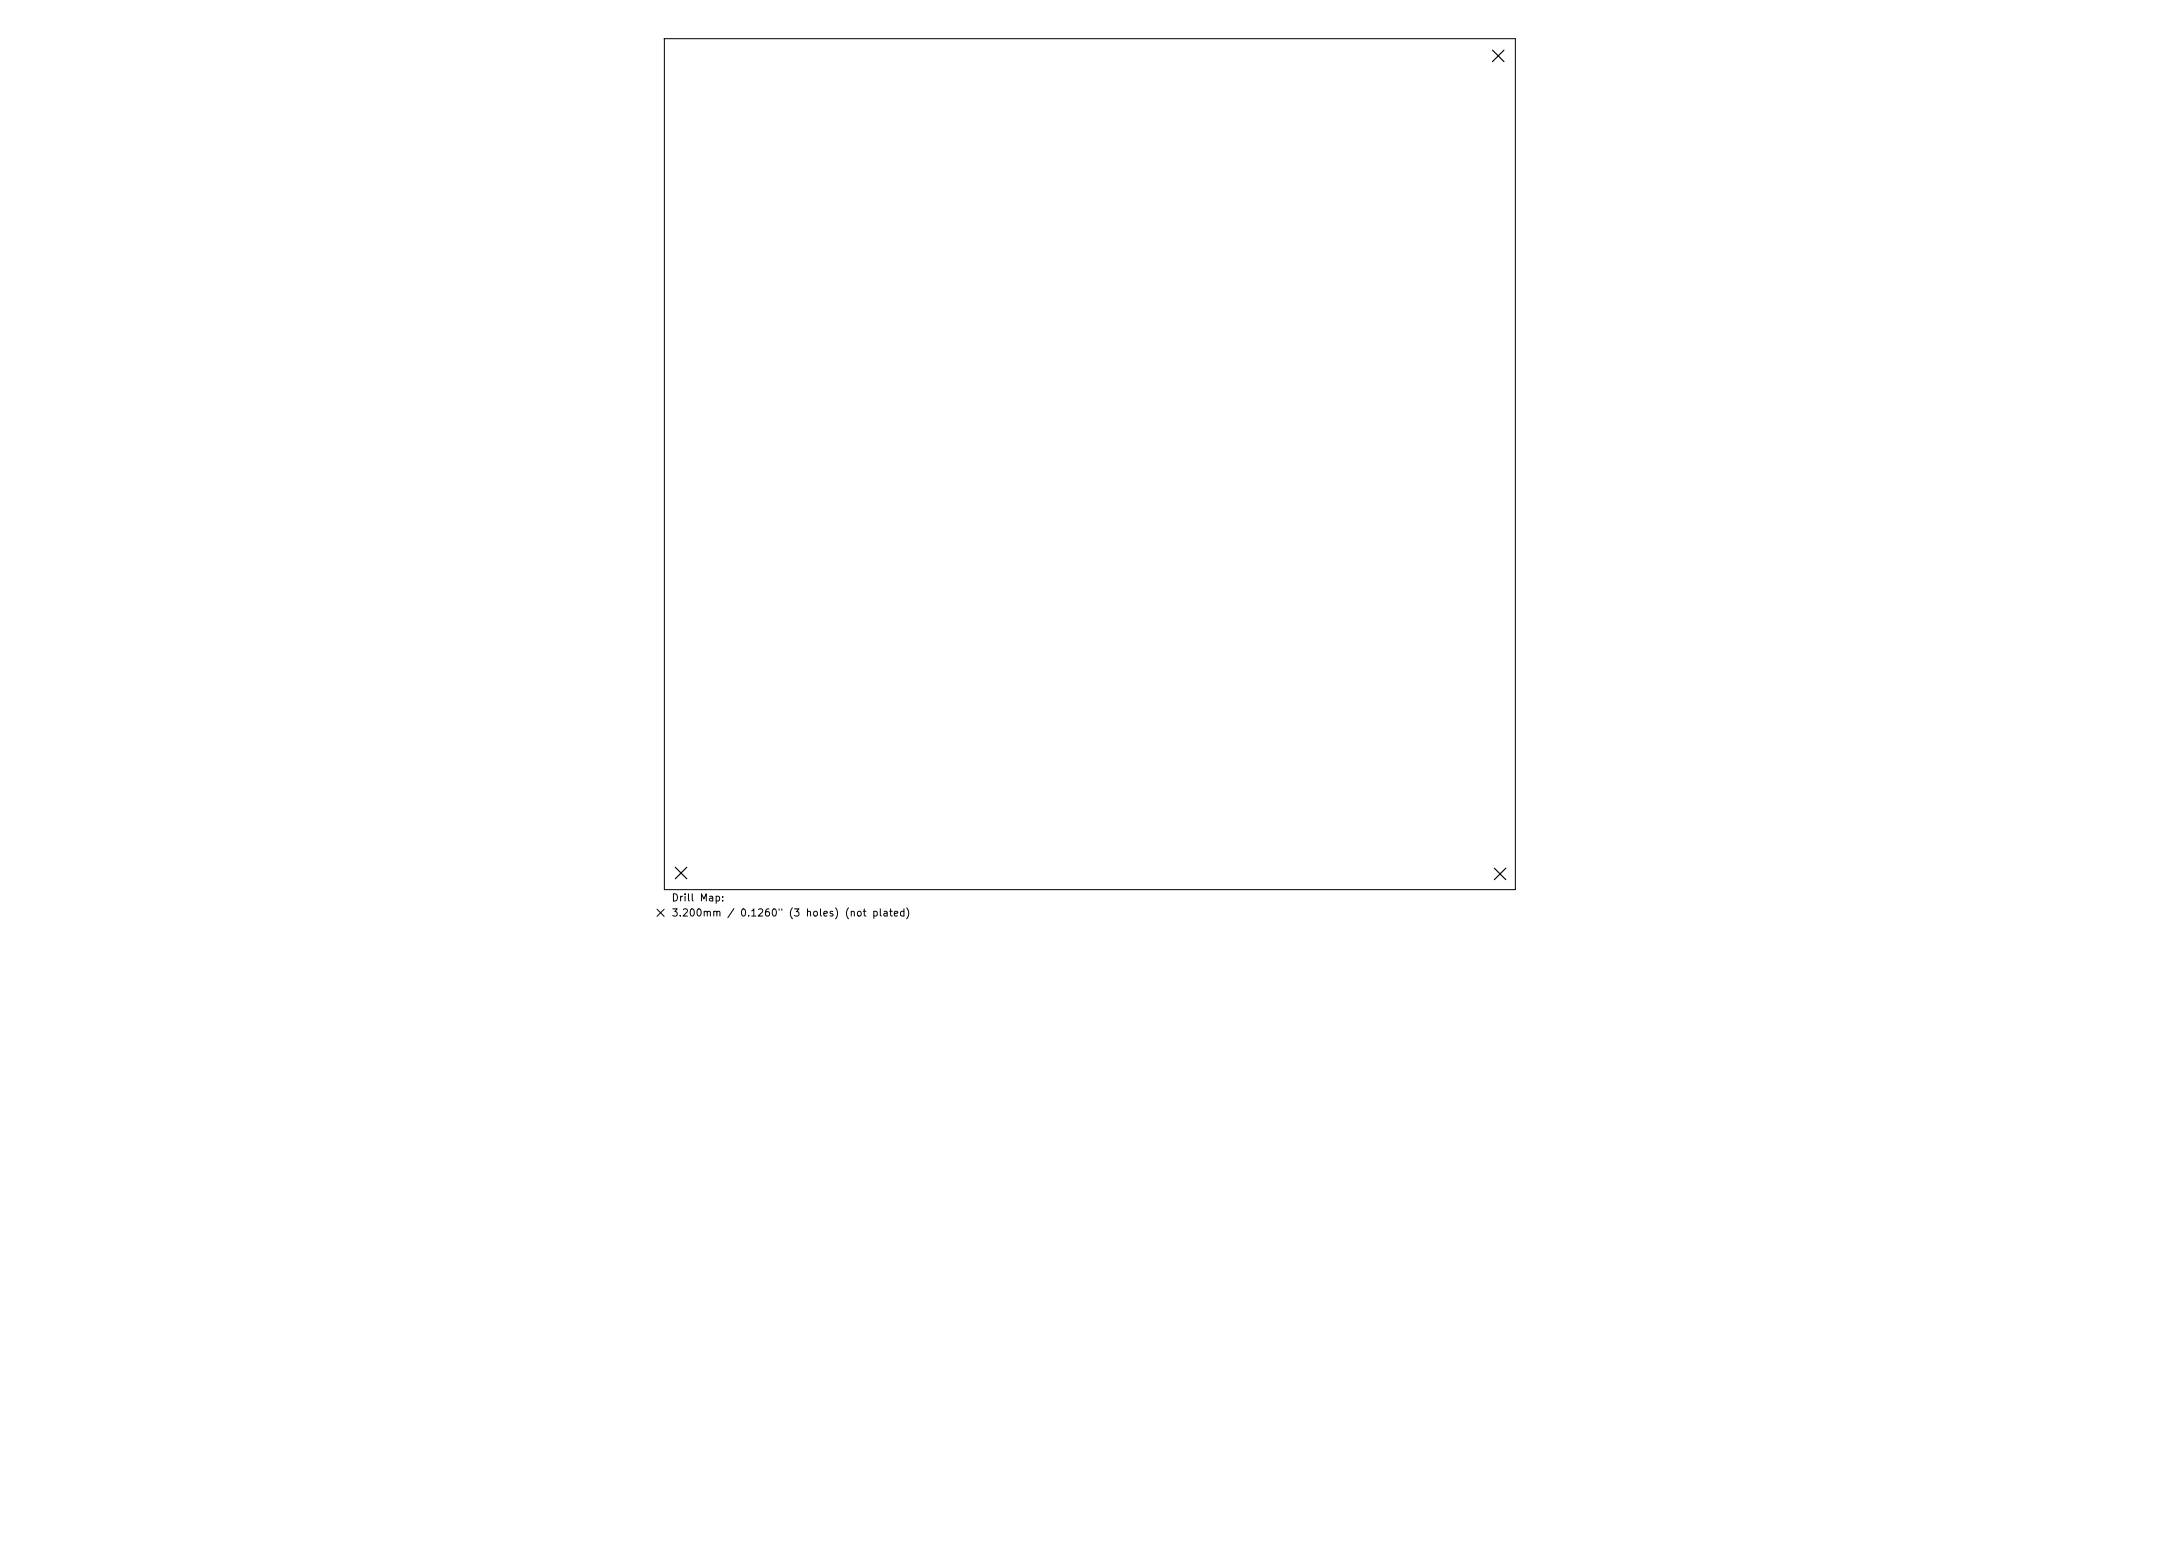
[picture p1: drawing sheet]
<svg xmlns="http://www.w3.org/2000/svg" width="297mm" height="210mm" viewBox="0 0 297 210" stroke-linecap="round" stroke-linejoin="round" font-family="sans-serif">
<defs><g id="words">
<g font-size="1.4">
<text x="91.5" y="122.8">Drill Map:</text>
<text x="91.5" y="124.9">3.200mm / 0.1260&quot; (3 holes) (not plated)</text>
</g>
</g></defs>
<g fill="none" stroke="#000" stroke-width=".14">
<path d="M90.5 5.3h116v115.9h-116zM89.5 123.9l1 1M90.5 123.9l-1 1M97.6 122.2l.3-.1 .1 .2v.4h-.4M98.5 122.7v.1M98.5 122.2v.1M116 124.3l.1-.1h.3v.6M116.9 124.3l.1-.1 .3 .1v.3l-.1 .2h-.2l-.1-.1zM117.6 124.2h.4M117.8 123.8v.9l.2 .1M119.1 124.2h.2l.2 .2-.1 .4h-.3M119.1 124.2v1"/>
<path d="M120 123.8v.9l.1 .1M120.5 124.2h.3l.1 .6M120.9 124.4l-.3 .1-.2 .1 .2 .2h.3M121.2 124.2h.4M121.3 123.8v.9l.3 .1M121.9 124.5l.4-.1v-.2h-.3l-.1 .1v.5h.4M123.2 124.2h-.3l-.2 .2 .1 .4h.4M123.2 123.8v1M123.5 123.7a1.12 1.12 0 0 1 0 1.5"/>
</g>
<circle cx="90.5" cy="5.3" r=".02" fill="#000" stroke="#000" stroke-width=".14"/>
<path d="M203.4 6.8l1.5 1.6M204.9 6.8l-1.5 1.6M92 118.2l1.6 1.5M93.6 118.2l-1.6 1.5M203.6 118.3l1.6 1.6M205.2 118.3l-1.6 1.6" fill="none" stroke="#000" stroke-width=".16"/>
<use href="#words"/>
</svg>
